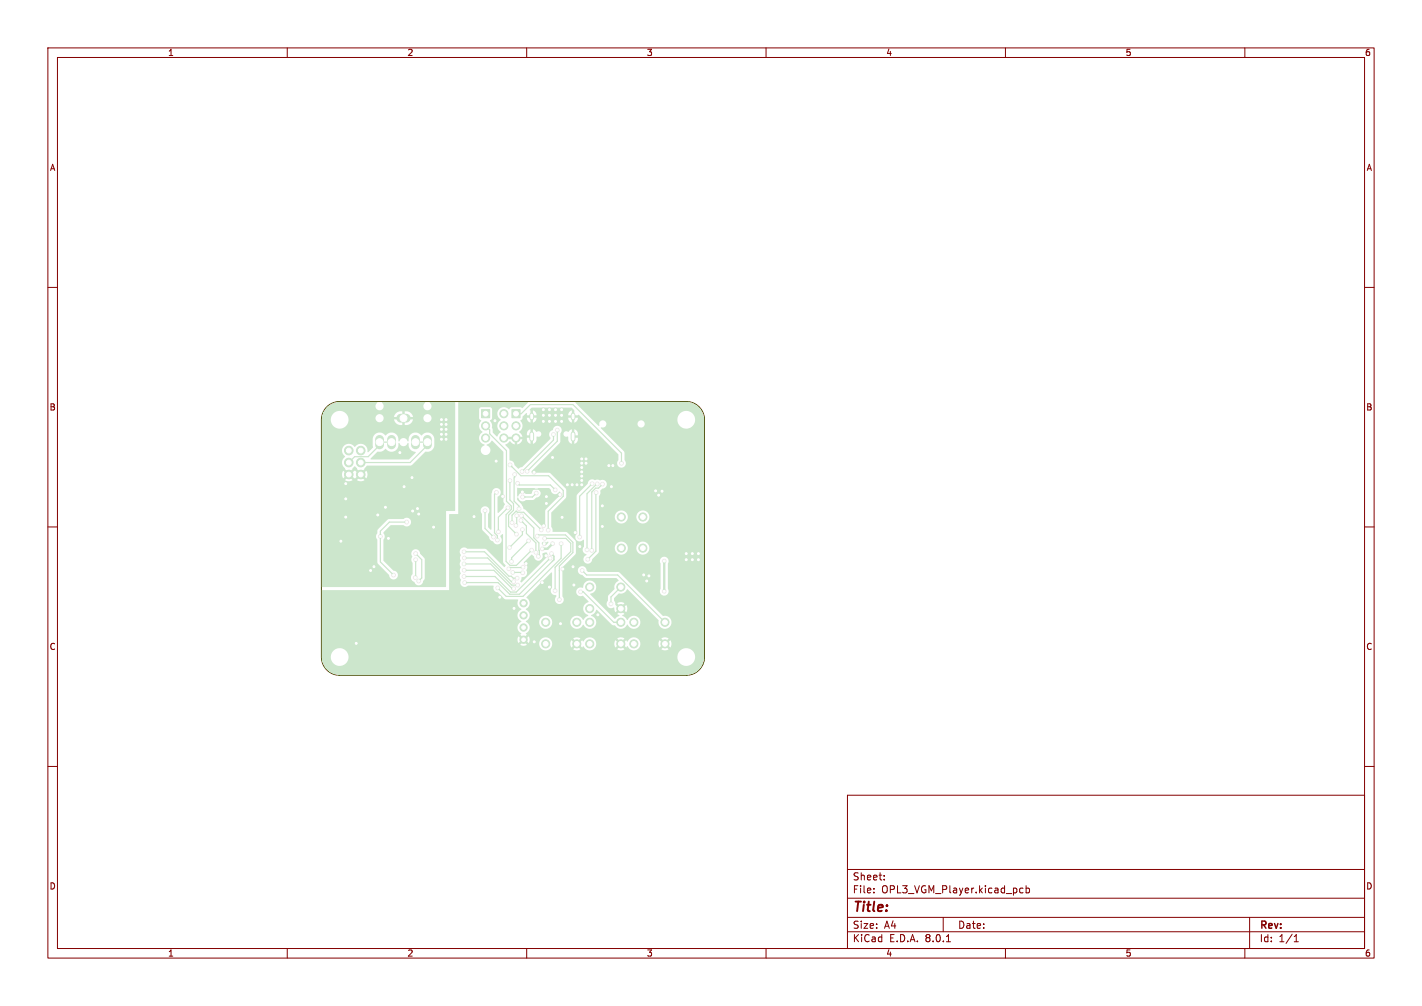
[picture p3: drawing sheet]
<svg xmlns="http://www.w3.org/2000/svg" width="297mm" height="210mm" viewBox="0 0 297 210" stroke-linecap="round" stroke-linejoin="round" font-family="sans-serif">
<defs><g id="words">
<text font-size="2.8" fill="#840000" x="178" y="190.9">Title:</text>
<g font-size="2.1" fill="#840000">
<text x="178" y="184">Sheet:</text>
<text x="178" y="186.7">File:</text>
<text x="184.1" y="186.7">OPL3_VGM_Player.kicad_pcb</text>
<text x="178" y="196.9">KiCad</text>
<text x="178" y="194.1">Size:</text>
<text x="184.7" y="194.1">A4</text>
<text x="185.7" y="196.9">E.D.A.</text>
<text x="193.3" y="196.9">8.0.1</text>
<text x="200" y="194.1">Date:</text>
<text x="263" y="194.3">Rev:</text>
<text x="263" y="196.9">Id:</text>
<text x="267.1" y="196.9">1/1</text>
</g>
<g font-size="1.8" fill="#840000">
<text x="35" y="11.9">1</text>
<text x="85" y="11.9">2</text>
<text x="135" y="11.9">3</text>
<text x="185" y="11.9">4</text>
<text x="235" y="11.9">5</text>
<text x="285" y="11.9">6</text>
<text x="10.3" y="35.9">A</text>
<text x="285.4" y="35.9">A</text>
<text x="10.3" y="85.9">B</text>
<text x="285.3" y="85.9">B</text>
<text x="10.3" y="135.9">C</text>
<text x="285.3" y="135.9">C</text>
<text x="10.3" y="185.9">D</text>
<text x="285.3" y="185.9">D</text>
<text x="35" y="199.9">1</text>
<text x="85" y="199.9">2</text>
<text x="135" y="199.9">3</text>
<text x="185" y="199.9">4</text>
<text x="235" y="199.9">5</text>
<text x="285" y="199.9">6</text>
</g>
</g></defs>
<g fill="none" stroke="#840000" stroke-width=".21">
<path d="M10 10h277v190h-277zM12 12h273v186h-273zM60 10v2M110 10v2M160 10v2M210 10v2M260 10v2M10 60h2M285 60h2M10 110h2M285 110h2M10 160h2"/>
<path d="M285 160h2M177 166h108v32h-108zM60 198v2M110 198v2M160 198v2M177 194.5h108M177 191.5h108M177 187.5h108M177 181.5h108M182.5 186.3v.1M182.5 185.5v.1M184.7 183.6v.1"/>
<path d="M184.7 182.8v.1M197 191.5v3M197.7 196.6h.8M210 198v2M213 186.3l.2 .1 .5-.1M213.7 185.5l-.5-.1-.2 .1M214.3 185.5l.4-.1 .3 .3-.1 .6h-.6M214.3 184.9v1.5M260 198v2M261 191.5v6.5M270.3 196.6h.9M270.3 195.5l.4-.4v1.5"/>
</g>
<path d="M68.2 84.9a3.8 3.8 0 0 1 2.7-1.1h72.4a3.8 3.8 0 0 1 3.8 3.8v49.6a3.8 3.8 0 0 1-3.8 3.8h-72.4a3.8 3.8 0 0 1-3.8-3.8v-49.6a3.8 3.8 0 0 1 1.1-2.7z" fill="none" stroke="#484800" stroke-width=".21"/>
<g fill="#cce6cc" stroke="#cce6cc" stroke-width=".21">
<path d="M106.9 85.5h1.7v1.7h-1.7z"/>
<path d="M100.6 85.5h1.7v1.7h-1.7z"/>
<circle cx="109.4" cy="125.9" r=".76"/>
<circle cx="109.4" cy="128.5" r=".76"/>
<circle cx="109.4" cy="131" r=".76"/>
<circle cx="109.4" cy="133.5" r=".76"/>
<circle cx="105.2" cy="86.4" r=".85"/>
<circle cx="107.8" cy="88.9" r=".85"/>
<circle cx="105.2" cy="88.9" r=".85"/>
<circle cx="107.8" cy="91.4" r=".85"/>
<circle cx="105.2" cy="91.4" r=".85"/>
<circle cx="101.4" cy="88.9" r=".85"/>
<circle cx="101.4" cy="91.4" r=".85"/>
<circle cx="72.8" cy="94.1" r=".9"/>
<circle cx="72.8" cy="96.6" r=".9"/>
<circle cx="72.8" cy="99.1" r=".9"/>
<circle cx="75.3" cy="94.1" r=".9"/>
<circle cx="75.3" cy="96.6" r=".9"/>
<circle cx="75.3" cy="99.1" r=".9"/>
<circle cx="129.8" cy="107.9" r=".85"/>
<circle cx="129.8" cy="114.4" r=".85"/>
<circle cx="134.3" cy="107.9" r=".85"/>
<circle cx="134.3" cy="114.4" r=".85"/>
<circle cx="138.9" cy="129.9" r=".85"/>
<circle cx="132.4" cy="129.9" r=".85"/>
<circle cx="138.9" cy="134.4" r=".85"/>
<circle cx="132.4" cy="134.4" r=".85"/>
<circle cx="129.7" cy="129.9" r=".85"/>
<circle cx="123.2" cy="129.9" r=".85"/>
<circle cx="129.7" cy="134.4" r=".85"/>
<circle cx="123.2" cy="134.4" r=".85"/>
<circle cx="120.5" cy="129.9" r=".85"/>
<circle cx="114" cy="129.9" r=".85"/>
<circle cx="120.5" cy="134.4" r=".85"/>
<circle cx="114" cy="134.4" r=".85"/>
<circle cx="129.7" cy="122.6" r=".85"/>
<circle cx="123.2" cy="122.6" r=".85"/>
<circle cx="129.7" cy="127.1" r=".85"/>
<circle cx="123.2" cy="127.1" r=".85"/>
</g>
<path d="M79.3 91.7v1.2M81.8 91.7v1.2M83.7 87.3h1.2M86.8 91.7v1.2M89.3 91.7v1.2" fill="none" stroke="#cce6cc" stroke-width="1.8"/>
<path d="M111.1 86.7v.6M111.1 90.6v1.1M119.7 86.7v.6M119.7 90.6v1.1" fill="none" stroke="#cce6cc" stroke-width="1"/>
<g fill="#ececec" stroke="#ececec" stroke-width=".21">
<circle cx="93.2" cy="89.6" r=".4"/>
<circle cx="93.2" cy="90.7" r=".4"/>
<circle cx="93.2" cy="91.7" r=".4"/>
<circle cx="92.2" cy="91.7" r=".4"/>
<circle cx="92.2" cy="90.7" r=".4"/>
<circle cx="92.2" cy="89.6" r=".4"/>
<circle cx="92.2" cy="88.6" r=".4"/>
<circle cx="92.2" cy="87.6" r=".4"/>
<circle cx="93.2" cy="87.6" r=".4"/>
<circle cx="121.5" cy="97.6" r=".4"/>
<circle cx="121.5" cy="98.5" r=".4"/>
<circle cx="117.3" cy="85.5" r=".4"/>
<circle cx="145.9" cy="116.8" r=".4"/>
<circle cx="87.5" cy="107.3" r=".4"/>
<circle cx="81.1" cy="112.4" r=".4"/>
<circle cx="128" cy="97.2" r=".4"/>
<circle cx="120.1" cy="111.2" r=".4"/>
<circle cx="72.2" cy="101" r=".4"/>
<circle cx="87.2" cy="106.2" r=".4"/>
<circle cx="136.9" cy="102.5" r=".4"/>
<circle cx="119.5" cy="101.2" r=".4"/>
<circle cx="117.4" cy="108" r=".4"/>
<circle cx="113.6" cy="109.7" r=".4"/>
<circle cx="72.2" cy="104.1" r=".4"/>
<circle cx="135.5" cy="120.2" r=".4"/>
<circle cx="134.4" cy="120" r=".4"/>
<circle cx="114.8" cy="122.6" r=".4"/>
<circle cx="72.2" cy="108" r=".4"/>
<circle cx="105" cy="103.6" r=".4"/>
<circle cx="113.5" cy="86.7" r=".4"/>
<circle cx="111.6" cy="98.6" r=".4"/>
<circle cx="104.4" cy="124.7" r=".4"/>
<circle cx="114.8" cy="86.7" r=".4"/>
<circle cx="118.5" cy="101.2" r=".4"/>
<circle cx="117.1" cy="130.2" r=".4"/>
<circle cx="144.6" cy="115.6" r=".4"/>
<circle cx="114.1" cy="105.1" r=".4"/>
<circle cx="74.4" cy="134.3" r=".4"/>
<circle cx="107.4" cy="127" r=".4"/>
<circle cx="83.5" cy="94.5" r=".4"/>
<circle cx="144.6" cy="116.8" r=".4"/>
<circle cx="113.5" cy="88" r=".4"/>
<circle cx="113.7" cy="113.5" r=".4"/>
<circle cx="86.1" cy="99.7" r=".4"/>
<circle cx="137.6" cy="103.4" r=".4"/>
<circle cx="121.5" cy="100.3" r=".4"/>
<circle cx="78.1" cy="118.3" r=".4"/>
<circle cx="80.5" cy="105.9" r=".4"/>
<circle cx="121.5" cy="96.7" r=".4"/>
<circle cx="93.2" cy="88.6" r=".4"/>
<circle cx="111.6" cy="134" r=".4"/>
<circle cx="143.3" cy="116.8" r=".4"/>
<circle cx="127.7" cy="101.6" r=".4"/>
<circle cx="109.1" cy="102.7" r=".4"/>
<circle cx="116" cy="86.7" r=".4"/>
<circle cx="127.2" cy="97.2" r=".4"/>
<circle cx="145.9" cy="115.6" r=".4"/>
<circle cx="103.6" cy="96.3" r=".4"/>
<circle cx="143.3" cy="115.6" r=".4"/>
<circle cx="77.4" cy="119.1" r=".4"/>
<circle cx="124.9" cy="128.3" r=".4"/>
<circle cx="90.6" cy="110" r=".4"/>
<circle cx="114.8" cy="85.5" r=".4"/>
<circle cx="114.1" cy="103.7" r=".4"/>
<circle cx="116" cy="88" r=".4"/>
<circle cx="135.1" cy="121.3" r=".4"/>
<circle cx="113.5" cy="85.5" r=".4"/>
<circle cx="121.5" cy="101.2" r=".4"/>
<circle cx="117.3" cy="88" r=".4"/>
<circle cx="86.2" cy="106.7" r=".4"/>
<circle cx="116.9" cy="103.3" r=".4"/>
<circle cx="71.2" cy="113" r=".4"/>
<circle cx="121.5" cy="99.4" r=".4"/>
<circle cx="117.3" cy="86.7" r=".4"/>
<circle cx="117.6" cy="118.8" r=".4"/>
<circle cx="125.8" cy="109.9" r=".4"/>
<circle cx="116" cy="85.5" r=".4"/>
<circle cx="138.3" cy="102.5" r=".4"/>
<circle cx="109.9" cy="117.7" r=".4"/>
<circle cx="119.9" cy="122.1" r=".4"/>
<circle cx="78.9" cy="107.5" r=".4"/>
<circle cx="84.4" cy="101.6" r=".4"/>
<circle cx="103.4" cy="87.8" r=".4"/>
<circle cx="120.5" cy="101.2" r=".4"/>
<circle cx="114.8" cy="88" r=".4"/>
<circle cx="114" cy="116" r=".4"/>
<circle cx="99" cy="107.8" r=".4"/>
<circle cx="115.4" cy="95.5" r=".4"/>
<circle cx="121.5" cy="95.8" r=".4"/>
<circle cx="119.7" cy="118.3" r=".4"/>
<circle cx="113.3" cy="121.6" r=".4"/>
<circle cx="122.4" cy="95.8" r=".4"/>
<circle cx="125.8" cy="105.6" r=".4"/>
<circle cx="122.4" cy="96.7" r=".4"/>
<circle cx="121.1" cy="114.1" r=".4"/>
<circle cx="129.8" cy="96.7" r=".4"/>
<circle cx="138.7" cy="117.1" r=".4"/>
<circle cx="115.4" cy="113.5" r=".4"/>
<circle cx="138.7" cy="123.4" r=".4"/>
<circle cx="113.3" cy="114.6" r=".4"/>
<circle cx="86.7" cy="120.6" r=".4"/>
<circle cx="86.8" cy="116.8" r=".4"/>
<circle cx="87.5" cy="121.3" r=".4"/>
<circle cx="86.8" cy="115.6" r=".4"/>
<circle cx="82.2" cy="120.1" r=".4"/>
<circle cx="79.4" cy="112" r=".4"/>
<circle cx="84.9" cy="109" r=".4"/>
<circle cx="113.8" cy="112.4" r=".4"/>
<circle cx="115.9" cy="123.3" r=".4"/>
<circle cx="112.2" cy="111.9" r=".4"/>
<circle cx="116.8" cy="125.2" r=".4"/>
<circle cx="109" cy="98.4" r=".4"/>
<circle cx="115.6" cy="90.7" r=".4"/>
<circle cx="116.4" cy="89.8" r=".4"/>
<circle cx="110.1" cy="98.4" r=".4"/>
<circle cx="123.6" cy="114.9" r=".4"/>
<circle cx="125.8" cy="101.1" r=".4"/>
<circle cx="122.6" cy="114.8" r=".4"/>
<circle cx="124.8" cy="101" r=".4"/>
<circle cx="122.8" cy="116.8" r=".4"/>
<circle cx="124.5" cy="102.8" r=".4"/>
<circle cx="121.1" cy="112.1" r=".4"/>
<circle cx="123.7" cy="101" r=".4"/>
<circle cx="107.9" cy="111.5" r=".4"/>
<circle cx="106.5" cy="100.3" r=".4"/>
<circle cx="111" cy="114.9" r=".4"/>
<circle cx="107.5" cy="99.1" r=".4"/>
<circle cx="107.9" cy="107.6" r=".4"/>
<circle cx="108.4" cy="106.2" r=".4"/>
<circle cx="107.7" cy="109.7" r=".4"/>
<circle cx="114.5" cy="110.7" r=".4"/>
<circle cx="106.5" cy="97.1" r=".4"/>
<circle cx="101.3" cy="106.6" r=".4"/>
<circle cx="103.1" cy="112.1" r=".4"/>
<circle cx="121.6" cy="119.1" r=".4"/>
<circle cx="121.3" cy="123.5" r=".4"/>
<circle cx="110.4" cy="112.9" r=".4"/>
<circle cx="106.8" cy="117.2" r=".4"/>
<circle cx="109.2" cy="119.6" r=".4"/>
<circle cx="107.1" cy="119.5" r=".4"/>
<circle cx="106.4" cy="114.3" r=".4"/>
<circle cx="106.3" cy="118.7" r=".4"/>
<circle cx="109.1" cy="110.6" r=".4"/>
<circle cx="127.6" cy="126.1" r=".4"/>
<circle cx="109.2" cy="118.4" r=".4"/>
<circle cx="113.1" cy="110.6" r=".4"/>
<circle cx="106.9" cy="109.1" r=".4"/>
<circle cx="108.8" cy="108.7" r=".4"/>
<circle cx="111.9" cy="115.3" r=".4"/>
<circle cx="108.9" cy="107.7" r=".4"/>
<circle cx="112.5" cy="116.1" r=".4"/>
<circle cx="96.9" cy="115.2" r=".4"/>
<circle cx="108" cy="120.7" r=".4"/>
<circle cx="107.3" cy="121.4" r=".4"/>
<circle cx="97" cy="116.5" r=".4"/>
<circle cx="108.1" cy="122.2" r=".4"/>
<circle cx="96.9" cy="117.7" r=".4"/>
<circle cx="107.3" cy="122.9" r=".4"/>
<circle cx="97" cy="119" r=".4"/>
<circle cx="114.9" cy="116.5" r=".4"/>
<circle cx="96.9" cy="120.3" r=".4"/>
<circle cx="97.1" cy="121.6" r=".4"/>
<circle cx="115.2" cy="115.6" r=".4"/>
<circle cx="117.2" cy="113.5" r=".4"/>
<circle cx="104" cy="122.7" r=".4"/>
<circle cx="103.9" cy="112.7" r=".4"/>
<circle cx="116" cy="102.3" r=".4"/>
<circle cx="108.1" cy="100.9" r=".4"/>
<circle cx="103.7" cy="102.8" r=".4"/>
<circle cx="109.2" cy="103.8" r=".4"/>
<circle cx="112" cy="102.9" r=".4"/>
<circle cx="106.1" cy="106" r=".4"/>
<circle cx="104.1" cy="111" r=".4"/>
</g>
<g fill="none" stroke="#cce6cc" stroke-width=".25">
<path d="M81.8 92.3h-2.5v.7l-2.4 2.3h-2.8l-1.3 1.3M86.8 92.3h2.5v.7l-3.6 3.6h-10.4M101.4 88.9l.9 .8v.9l3.5 3.5v10.5l1 1v.7l-1.1 1.1v9.8l.8 .8h1.4l3.1-3.1M106.5 97.1l2.3 2.2h5.8l3 3.1v1.2l-3.1 3.1v4M107.5 99.1l-.1 5.5 1 1v.6M107.8 86.4h1.1l1.9-1.9h8.9l10.1 10.1v2.1M115.6 90.7v1.2l-6.6 6.5M116.4 89.8v2.3l-6.3 6.3M84.9 109h-3.6l-1.9 1.9v6.4l2.8 2.8M86.8 116.8l-.1 3.8M86.8 115.6l1.3 1.2v3.9l-.6 .6M96.9 115.2h4.3l5.1 5.1h.5l.4 .4h.8"/>
<path d="M96.9 117.7h5.6l4.4 4.5h1.2M97 119h6.2l3.8 3.9h.3M97 116.5h4.9l4.9 4.9h.5M101.3 106.6v3.7l1.8 1.8M103.7 102.8l-.4 .4v8l.6 .6v.9M106.1 106l-2 2v3M106.5 100.3v4.1l.8 .7v1.4l-1.1 1.1v2.3l1.7 1.6M106.9 109.1v-1.5l.9-.9 .3 .2h1.3l3.7 3.7M107.1 119.5l2.1 .1M107.9 107.6v1.9l-.2 .2M108.1 100.9l.3 .3h6.5l1.1 1.1M108.8 108.7l1.1 1.1v1.6l2 1.9v2"/>
<path d="M108.9 107.7l2.6 2.5v2.1l1.1 1v2.6l-.1 .2M109.1 102.7l.6-.6h2.8l1.6 1.6h2.4l.4-.4M109.1 110.6v1l-2.7 2.7M109.2 118.4l-2.7 .1-.2 .2M110.4 112.9l-3.5 3.5-.1 .8M112 102.9l-.8 .9h-2M112.2 111.9l.3-.2h5.6l1.6 1.5v2.2l-2.9 2.8v7M113.8 112.4h4.4l1 1v1.8l-3.3 3.2v4.9M114 116l-1.2 1.3h-2.5l-.4 .4M114.9 116.5l-7.1 7.1h-1.2l-3.2-3.3h-6.5M115.2 115.6l.5 .5v.8l-7.2 7.2h-2l-2.5-2.5h-6.9M115.4 115.9l.3 .3"/>
<path d="M115.4 115.9h.1M116.8 119.1h.1M117.2 113.5v3l-8 8h-3.5l-1.7-1.8M121.6 119.1l.9 .9h6.5l9.9 9.9M123.7 101l-2.6 2.6v8.5M124.5 102.8v12.3l-1.7 1.7M124.8 101l-2.2 2.1v11.7M125.8 101.1l-.8 .8h-.6l-.8 .8v12.2M121.3 123.5h.5l6.4 6.4h1.5M129.7 122.6l-2.1 2v1.5"/>
</g>
<path d="M115.4 113.5l-1.1 1.1h-1M138.7 117.1v6.3" fill="none" stroke="#cce6cc" stroke-width=".5"/>
<g fill="#cce6cc">
<path d="M95.8 83.9l14.5 .1-1.2 1.2-.4-.2h-1.8l-.6 .5a1.39 1.39 0 0 0-2.2 0 1.39 1.39 0 0 0 .5 2.1 1.49 1.49 0 0 0 0 2.6l-.8 .9-.9-.8-.1-1a2.06 2.06 0 0 0-.5-1.6l.5-.4-.1-2-.3-.3h-1.9l-.3 .1-.1 .4v1.8l.4 .5a1.46 1.46 0 0 0 .3 2.4 1.46 1.46 0 0 0-.7 1.4 1.46 1.46 0 0 0 1.1 1.2l-.1 .2a1.01 1.01 0 0 0-.5 1.6 1.01 1.01 0 0 0 1.6 0 1.01 1.01 0 0 0-.5-1.6v-.2l.5-.2 .6-.6 2.3 2.4v10.3l.4 .6-.4 .7-1 1.1-.2-.1v-3.2a.95 .95 0 0 0 .7-1.1 .95 .95 0 0 0-1-.8 .95 .95 0 0 0-.9 1l-.1 7.7-.7-.6v-2.7a.93 .93 0 0 0 .1-1.3 .93 .93 0 0 0-1.4 0 .93 .93 0 0 0 .1 1.3v3.2l1.4 1.5a1.2 1.2 0 0 0 .9 1.1 .93 .93 0 0 0 1.4 .4 .93 .93 0 0 0 .1-1.5l.4-.5h.1l.1 5.8 .5 .7-.2 .4-3.9-3.8h-3.9a.99 .99 0 0 0-1.3 0 .99 .99 0 0 0-.1 1.3 1.04 1.04 0 0 0 0 1.2 1.24 1.24 0 0 0 0 1.4 1.25 1.25 0 0 0 0 1.3 1.12 1.12 0 0 0 .1 1.3 .93 .93 0 0 0 .2 1.3 .93 .93 0 0 0 1.3-.2l5.3 .1a.97 .97 0 0 0 .9 1.4l1.5 1.4 2.7 .1a1.42 1.42 0 0 0 .7 2 1.39 1.39 0 0 0-.8 1.3 1.39 1.39 0 0 0 .8 1.2 1.39 1.39 0 0 0-.8 1.3 1.39 1.39 0 0 0 .8 1.3l-.2 .2 .6 .7-.3 .3-.7-.7-.2 .5 .2 .9 .7-.6 .3 .3-.6 .7a1.25 1.25 0 0 0 1.4 0l-.7-.7 .3-.3 .7 .6 .2-.9-.2-.5-.7 .7-.3-.3 .7-.7-.3-.2a1.4 1.4 0 0 0 .8-1.3 1.4 1.4 0 0 0-.8-1.3 1.39 1.39 0 0 0 .8-1.2 1.39 1.39 0 0 0-.8-1.3 1.42 1.42 0 0 0 .2-2.5l5.2-5.2 .1 .1v3a.99 .99 0 0 0-.2 1.2 .99 .99 0 0 0 1.1 .5v.2a.93 .93 0 0 0 0 1.3 .93 .93 0 0 0 1.3 0 .93 .93 0 0 0 0-1.3v-6l2.7-2.8 .1-2.5-.1-.4-1.8-1.7-3-.1v-.5l-.3-.5v-2.9l3.1-3.2 .1-1.7-3.4-3.4-3.8-.1-.1-.2 .1-.2 5.8-5.8 .1-.3v-1.7a.95 .95 0 0 0-.3-1.6 .95 .95 0 0 0-1.3 .9l-.5 .4-.2 .5h-1.6a.66 .66 0 0 0-.4-.6 .66 .66 0 0 0-.7 0l-.7-.5v.8l-.2-.1-.3 .1v-.8a1.06 1.06 0 0 0-.8 1.3h.8v.5h-.8l.3 .9 .5 .4v-.9l.2 .2 .3-.2v.9a1.12 1.12 0 0 0 .8-1.5h.3a.58 .58 0 0 0 .7-.5h1.6l.3 .9-5.9 5.9-.8 .4-.8-.8a1.25 1.25 0 0 0-1.1-1.1v-2.1l-.8-1.1 .9-.7 .5 .5 .5 .2v-.9h.5v.9a1.34 1.34 0 0 0 1.1-1.1h-.9v-.5h.9l-.7-1.1a1.51 1.51 0 0 0 .3-2.4 .74 .74 0 0 0 .5-.8l.8-.7v.5h.8v.5h-.8l.1 .3 .3 .5 .4 .2v-.8l.2 .1 .3-.1v.8a1 1 0 0 0 .8-1h-.7v-.5h.7l-.2-.5-.4-.4-.2-.1v.8l-.2-.1-.3 .1v-.8l-.2-.2 .4-.4h8.4l.5 .5v.9l-.2-.1-.3 .1v-.8a1 1 0 0 0-.7 1h.7v.5h-.7l.2 .7 .5 .3v-.8l.3 .1 .2-.1v.8a1 1 0 0 0 .8-1h-.7v-.5l.9-.1 5.2 5.2h-5.4v-.4h-.7v-.5h.7v-.6l-.4-.5-.4-.2v.8l-.2-.1-.3 .1v-.8l-.8 .5a.6 .6 0 0 0-.9 .5 .6 .6 0 0 0 .9 .5l.1 .1a1.12 1.12 0 0 0 .7 1.5v-.9l.3 .2 .2-.2v.9l.6-.4 .2-.5h5.4l3 3 .1 1.2a.93 .93 0 0 0 0 1.4 .93 .93 0 0 0 1.3-.1 .93 .93 0 0 0-.1-1.3v-1.5l-.1-.3-4.8-4.8 .1-.2a.77 .77 0 0 0 1-.7 .77 .77 0 0 0-1-.8 .77 .77 0 0 0-.4 1.2h-.2l-4.8-4.8v-.2h23.1a3.7 3.7 0 0 1 3.8 3.9h-1.9v-.3a1.85 1.85 0 0 0-2.4-1.6 1.85 1.85 0 0 0-1.1 2.7h-7v-.2a.75 .75 0 0 0-1.2-.5 .75 .75 0 0 0 0 1.2 .75 .75 0 0 0 1.2-.5l7.1 .1a1.85 1.85 0 0 0 2 .7 1.85 1.85 0 0 0 1.4-1.6h1.9v13.3h-20.4v-.2a1.12 1.12 0 0 0-1.5-.7l-.5-.1-.5 .1a.96 .96 0 0 0-1 0 .96 .96 0 0 0-.5 .8l-2.2 2.4-.1 8a.97 .97 0 0 0 .1 1.4 .97 .97 0 0 0 1.4-.1l.1 1.4a1.03 1.03 0 0 0 .5 1.7 .95 .95 0 0 0-.7 1.1 .95 .95 0 0 0 1 .8 .95 .95 0 0 0 .9-1l1.3-1.2 .1-.4v-11.5l.3-.6v-.5l.4-.5a.94 .94 0 0 0 .9-.9h20.4v6.8h-11.5v-.2a1.36 1.36 0 0 0-1.4-1.1 1.36 1.36 0 0 0-1.3 1.3h-1.8v-.2a1.36 1.36 0 0 0-2.1-.9 1.36 1.36 0 0 0 .2 2.3 1.36 1.36 0 0 0 1.9-1.2h1.8v.2a1.36 1.36 0 0 0 1.5 1.2 1.36 1.36 0 0 0 1.2-1.4h11.5v6.5h-11.5v-.2a1.36 1.36 0 0 0-1.4-1.1 1.36 1.36 0 0 0-1.3 1.3h-1.8v-.2a1.36 1.36 0 0 0-2.1-.9 1.36 1.36 0 0 0 .2 2.3 1.36 1.36 0 0 0 1.9-1.2h1.8v.2a1.36 1.36 0 0 0 1.5 1.2 1.36 1.36 0 0 0 1.2-1.4h11.5v9h-7.5l-.1-.5v-5.2a.92 .92 0 0 0-.8-1.5 .92 .92 0 0 0-.7 1.5v5.3a.91 .91 0 0 0 .5 1.3 .91 .91 0 0 0 1.1-.9h7.5v6.5h-6.8l-.1-.2a1.53 1.53 0 0 0-1.8-1.1l-9.1-9.1-6.4-.1-.4-.3a.93 .93 0 0 0-.9-.9 .93 .93 0 0 0-.9 .9 .93 .93 0 0 0 1 .9l.8 .7h6.2l.5 .6a1.51 1.51 0 0 0-.9 1.7l-1.3 1.3v1.1a.96 .96 0 0 0-.1 1.3 .96 .96 0 0 0 1.4 .1l.2 1 .7-.6 .3 .3-.6 .7 .4 .2 .1 .2-.9 .6-5.2-5.1v-.2a1.38 1.38 0 0 0 1.2-1.5 1.38 1.38 0 0 0-1.5-1.2 1.38 1.38 0 0 0-1.2 1.5 .97 .97 0 0 0-1.5 .9 .97 .97 0 0 0 1.5 .8l1.1 1.1v.2a1.44 1.44 0 0 0-1.1 1.4 1.44 1.44 0 0 0 1.1 1.4l-1.2 .9a1.37 1.37 0 0 0-1.5-.8 1.37 1.37 0 0 0-1.1 1.3h-3.8v-.2a1.36 1.36 0 0 0-2.1-.9 1.36 1.36 0 0 0 .2 2.3 1.36 1.36 0 0 0 1.9-1.2h3.8v.2a1.43 1.43 0 0 0 1.3 1.1 1.43 1.43 0 0 0 1.4-.8 1.42 1.42 0 0 0 2.4 .4 1.42 1.42 0 0 0-.7-2.3l.6-.4 .5-.8 3.2 3.1 .6 .1a1.49 1.49 0 0 0 2.6-.1 1.38 1.38 0 0 0 2 .8 1.38 1.38 0 0 0 .4-2.1 1.38 1.38 0 0 0-2.1 0l-.3 .3-.4-.5-.6-.3v-.2l.4-.2-.6-.7 .4-.3 .6 .6a1.34 1.34 0 0 0 0-1.5l-.6 .6-.4-.3 .6-.7a1.36 1.36 0 0 0-1.5 0l.6 .7-.3 .3-.7-.6-.3-1.4 1.1-1a1.6 1.6 0 0 0 1.8-.9l6.4 6.5a1.39 1.39 0 0 0 1.1 1.8 1.39 1.39 0 0 0 1.7-1.4h6.8v4.5h-6.9l-.2-.8-.6 .7-.4-.4 .7-.6a1.35 1.35 0 0 0-1.6 0l.7 .6-.4 .4-.6-.7-.3 .8h-3.7a1.42 1.42 0 0 0-1.2-1.3 1.42 1.42 0 0 0-1.6 .8l-.2-.3-.6 .7-.4-.4 .6-.6a1.36 1.36 0 0 0-1.5 0l.6 .6-.3 .4-.7-.7-.2 .8h-3.8a1.42 1.42 0 0 0-1.1-1.3 1.42 1.42 0 0 0-1.6 .8l-.2-.3-.6 .7-.4-.4 .6-.6a1.36 1.36 0 0 0-1.5 0l.6 .6-.3 .4-.7-.7-.2 .8h-3.8a1.36 1.36 0 0 0-1.9-1.2 1.36 1.36 0 0 0-.2 2.3 1.36 1.36 0 0 0 2.1-.9v-.2h3.8l.2 .8 .7-.7 .3 .4-.6 .6a1.36 1.36 0 0 0 1.5 0l-.6-.6 .4-.4 .6 .7 .2-.3a1.41 1.41 0 0 0 1.6 .9 1.41 1.41 0 0 0 1.1-1.4h3.8l.2 .8 .7-.7 .3 .4-.6 .6a1.35 1.35 0 0 0 1.5 0l-.6-.6 .4-.4 .6 .7 .2-.3a1.41 1.41 0 0 0 1.6 .9 1.41 1.41 0 0 0 1.2-1.4h3.7l.3 .8 .6-.7 .4 .4-.7 .6a1.35 1.35 0 0 0 1.6 0l-.7-.6 .4-.4 .6 .7 .2-.8h6.9v2.9h-1.9a1.85 1.85 0 0 0-1.9-2 1.85 1.85 0 0 0-1.8 2h-68.7v-.3a1.85 1.85 0 0 0-2.8-1.4 1.85 1.85 0 0 0 0 3.1 1.85 1.85 0 0 0 2.8-1.4h68.7v.2a1.85 1.85 0 0 0 2 1.5 1.85 1.85 0 0 0 1.7-1.7l1.9 .1a3.7 3.7 0 0 1-3.8 3.5h-72.4a3.7 3.7 0 0 1-3.7-3.7l.1-14h26.5v-15.8l.1-.1h1.8z"/>
<path d="M109.5 117.3l1.5-1.5 .5 .3a.95 .95 0 0 0 .9 .9 .95 .95 0 0 0 1-.9l-.1-.1a.38 .38 0 0 1 0-.5 .38 .38 0 0 1 .5-.2h.4l.1 .2v.3l-.4 .8-5 5-.2-.3 .2-.8a1.05 1.05 0 0 0 1-.4 1.05 1.05 0 0 0 .1-1.2 1.1 1.1 0 0 0-.6-1.5z"/>
<path d="M113.2 113.2h.1a1.1 1.1 0 0 0 1.1-.1l.1 .2-.5 .5h-.3a.45 .45 0 0 1-.5-.5z"/>
<path d="M108 103.9l.2-.1a1.02 1.02 0 0 0 1.7 .6h1.5l.6-.5a.97 .97 0 0 0 .9-.8 .97 .97 0 0 0-.6-1.1l.1-.1h2.2l.4 .3a.97 .97 0 0 0 .8 1 .97 .97 0 0 0 1.1-.6l.1 .1v.7l-3.1 3-.1 3.6-.8-.3-3.4-3.4a.34 .34 0 0 1-.4-.5l-.3-.6-.9-.8z"/>
<path d="M108.1 101.8l3.6 .1-.4 .5-.3 .7h-1.1a1.03 1.03 0 0 0-1.7 .6l-.2-.2z"/>
<path d="M105.7 91.2h1.6v.5h-1.6z"/>
<path d="M74 97.4l.5 .3v.2l.7 .7-.3 .3-.7-.6h-.2l-.7 .6-.3-.3z"/>
<path d="M77.4 95.7l1.5-1.4a1.84 1.84 0 0 0 1.7-.6 1.53 1.53 0 0 0 1.8 .5 1.53 1.53 0 0 0 .9-1.7h.1a.95 .95 0 0 0 .9 .7 .95 .95 0 0 0 .9-.7h.1a1.72 1.72 0 0 0 1.5 1.9l-1.4 1.5h-7.9z"/>
<path d="M68.3 85l.9-.7 1.4-.4h8.1l.1 .2a.87 .87 0 0 0-.1 1.3 .87 .87 0 0 0 1.3-.1 .87 .87 0 0 0-.3-1.3l.2-.1h8.8l.1 .2a.87 .87 0 0 0-.1 1.3 .87 .87 0 0 0 1.3-.1 .87 .87 0 0 0-.3-1.3l.2-.1h5l.2 .1v3.4h-5v-.2a.85 .85 0 0 0-1-.7 .85 .85 0 0 0-.6 1.1h-3.5v-.6h1.3a1.48 1.48 0 0 0-1.8-1.1v.7h-.5v-.7h-.4a1.43 1.43 0 0 0-1.3 1.1h1.3v.4h-3.5a.85 .85 0 0 0-1-.9 .85 .85 0 0 0-.5 1.3h-5.8v-.3a1.85 1.85 0 0 0-2.8-1.5 1.85 1.85 0 0 0 0 3.2 1.85 1.85 0 0 0 2.8-1.4h5.8a.85 .85 0 0 0 .9 .3 .85 .85 0 0 0 .6-.7h3.5v.2h-1.3a1.48 1.48 0 0 0 1.7 1.1v-.7h.5v.7h.5a1.43 1.43 0 0 0 1.3-1.1h2.2v.1a.85 .85 0 0 0 .9 .4 .85 .85 0 0 0 .7-.7h5v5.6h-4.4v-1.4a1.52 1.52 0 0 0-1.1-1.3 1.52 1.52 0 0 0-1.6 .6 1.53 1.53 0 0 0-1.9-.5 1.53 1.53 0 0 0-.8 1.7h-.2a.92 .92 0 0 0-.9-.7 .92 .92 0 0 0-.8 .7h-.2a1.54 1.54 0 0 0-.9-1.7 1.54 1.54 0 0 0-1.8 .5 1.45 1.45 0 0 0-1.6-.6 1.45 1.45 0 0 0-1.1 1.3l.1 1.8-1 1-.1-.1a1.5 1.5 0 0 0-1-1.6 1.5 1.5 0 0 0-1.8 .6 1.46 1.46 0 0 0-2.2-.2 1.46 1.46 0 0 0 .3 2.3 1.54 1.54 0 0 0 0 2.5l.6 .7-.3 .3-.7-.6-.2 .5v.7l.2 .4 .7-.7 .3 .3-.7 .7a1.4 1.4 0 0 0 1.6 0l-.6-.7 .3-.3 .7 .7h.2l.7-.7 .3 .3-.7 .7a1.4 1.4 0 0 0 1.6 0l-.6-.7 .3-.3 .7 .7 .2-.6v-.7l-.2-.3-.7 .6-.3-.3 1.1-1.4h9.3l3-2.9a1.44 1.44 0 0 0 1.8-1.3h4.4v13.6l-1.9 .1v2.3h-7.3a.95 .95 0 0 0-.6-.9 .95 .95 0 0 0-1.1 .3h-3.2l-2 2.1-.2 .8a1 1 0 0 0 0 1.4v4.8l2.4 2.5a.93 .93 0 0 0 1 1 .93 .93 0 0 0 .9-1 .93 .93 0 0 0-1-.9l-2-2v-4.5a1.18 1.18 0 0 0 0-1.4l1.5-1.6h2.7a.93 .93 0 0 0 1 .2 .93 .93 0 0 0 .6-.8h7.3v11.7h-4.5v-3.9l-.1-.4-.8-.8a.94 .94 0 0 0-1.3-.9 .94 .94 0 0 0-.4 1.5 1 1 0 0 0 .1 1.3v2.3a.98 .98 0 0 0 .4 1.7 .93 .93 0 0 0 1 .7 .93 .93 0 0 0 .8-1l.3-.5h4.5v1.8h-26v-34.9a3.7 3.7 0 0 1 1.1-2.6z"/>
</g>
<g fill="#fff" stroke="#fff" stroke-width=".21">
<circle cx="93.2" cy="89.6" r=".2"/>
<circle cx="93.2" cy="90.7" r=".2"/>
<circle cx="93.2" cy="91.7" r=".2"/>
<circle cx="92.2" cy="91.7" r=".2"/>
<circle cx="92.2" cy="90.7" r=".2"/>
<circle cx="92.2" cy="89.6" r=".2"/>
<circle cx="92.2" cy="88.6" r=".2"/>
<circle cx="92.2" cy="87.6" r=".2"/>
<circle cx="93.2" cy="87.6" r=".2"/>
<circle cx="121.5" cy="97.6" r=".2"/>
<circle cx="121.5" cy="98.5" r=".2"/>
<circle cx="117.3" cy="85.5" r=".2"/>
<circle cx="145.9" cy="116.8" r=".2"/>
<circle cx="87.5" cy="107.3" r=".2"/>
<circle cx="81.1" cy="112.4" r=".2"/>
<circle cx="128" cy="97.2" r=".2"/>
<circle cx="120.1" cy="111.2" r=".2"/>
<circle cx="72.2" cy="101" r=".2"/>
<circle cx="87.2" cy="106.2" r=".2"/>
<circle cx="136.9" cy="102.5" r=".2"/>
<circle cx="119.5" cy="101.2" r=".2"/>
<circle cx="117.4" cy="108" r=".2"/>
<circle cx="113.6" cy="109.7" r=".2"/>
<circle cx="72.2" cy="104.1" r=".2"/>
<circle cx="135.5" cy="120.2" r=".2"/>
<circle cx="134.4" cy="120" r=".2"/>
<circle cx="114.8" cy="122.6" r=".2"/>
<circle cx="72.2" cy="107.9" r=".2"/>
<circle cx="105" cy="103.6" r=".2"/>
<circle cx="113.5" cy="86.7" r=".2"/>
<circle cx="111.6" cy="98.6" r=".2"/>
<circle cx="104.4" cy="124.7" r=".2"/>
<circle cx="114.8" cy="86.7" r=".2"/>
<circle cx="118.5" cy="101.2" r=".2"/>
<circle cx="117.1" cy="130.2" r=".2"/>
<circle cx="144.6" cy="115.6" r=".2"/>
<circle cx="114.1" cy="105.1" r=".2"/>
<circle cx="74.4" cy="134.3" r=".2"/>
<circle cx="107.4" cy="127" r=".2"/>
<circle cx="83.5" cy="94.5" r=".2"/>
<circle cx="144.6" cy="116.8" r=".2"/>
<circle cx="113.5" cy="88" r=".2"/>
<circle cx="113.7" cy="113.5" r=".2"/>
<circle cx="86.1" cy="99.7" r=".2"/>
<circle cx="137.6" cy="103.4" r=".2"/>
<circle cx="121.5" cy="100.3" r=".2"/>
<circle cx="78.1" cy="118.3" r=".2"/>
<circle cx="80.5" cy="105.9" r=".2"/>
<circle cx="121.5" cy="96.7" r=".2"/>
<circle cx="93.2" cy="88.6" r=".2"/>
<circle cx="111.6" cy="134" r=".2"/>
<circle cx="143.3" cy="116.8" r=".2"/>
<circle cx="127.7" cy="101.6" r=".2"/>
<circle cx="109.1" cy="102.7" r=".2"/>
<circle cx="116" cy="86.7" r=".2"/>
<circle cx="127.2" cy="97.2" r=".2"/>
<circle cx="145.9" cy="115.6" r=".2"/>
<circle cx="103.6" cy="96.3" r=".2"/>
<circle cx="143.3" cy="115.6" r=".2"/>
<circle cx="77.4" cy="119.1" r=".2"/>
<circle cx="124.9" cy="128.3" r=".2"/>
<circle cx="90.6" cy="110" r=".2"/>
<circle cx="114.8" cy="85.5" r=".2"/>
<circle cx="114.1" cy="103.7" r=".2"/>
<circle cx="116" cy="88" r=".2"/>
<circle cx="135.1" cy="121.3" r=".2"/>
<circle cx="113.5" cy="85.5" r=".2"/>
<circle cx="121.5" cy="101.2" r=".2"/>
<circle cx="117.3" cy="88" r=".2"/>
<circle cx="86.2" cy="106.7" r=".2"/>
<circle cx="116.9" cy="103.3" r=".2"/>
<circle cx="71.2" cy="113" r=".2"/>
<circle cx="121.5" cy="99.4" r=".2"/>
<circle cx="117.3" cy="86.7" r=".2"/>
<circle cx="117.6" cy="118.8" r=".2"/>
<circle cx="125.8" cy="109.9" r=".2"/>
<circle cx="116" cy="85.5" r=".2"/>
<circle cx="138.3" cy="102.5" r=".2"/>
<circle cx="109.9" cy="117.7" r=".2"/>
<circle cx="119.9" cy="122.1" r=".2"/>
<circle cx="78.9" cy="107.5" r=".2"/>
<circle cx="84.4" cy="101.6" r=".2"/>
<circle cx="103.4" cy="87.8" r=".2"/>
<circle cx="120.5" cy="101.2" r=".2"/>
<circle cx="114.8" cy="88" r=".2"/>
<circle cx="114" cy="116" r=".2"/>
<circle cx="99" cy="107.8" r=".2"/>
<circle cx="115.4" cy="95.5" r=".2"/>
<circle cx="121.5" cy="95.8" r=".2"/>
<circle cx="119.7" cy="118.3" r=".2"/>
<circle cx="113.3" cy="121.6" r=".2"/>
<circle cx="122.4" cy="95.8" r=".2"/>
<circle cx="125.8" cy="105.6" r=".2"/>
<circle cx="122.4" cy="96.7" r=".2"/>
<circle cx="121.1" cy="114.1" r=".2"/>
<circle cx="129.8" cy="96.7" r=".2"/>
<circle cx="138.7" cy="117.1" r=".2"/>
<circle cx="115.4" cy="113.5" r=".2"/>
<circle cx="138.7" cy="123.4" r=".2"/>
<circle cx="113.3" cy="114.6" r=".2"/>
<circle cx="86.7" cy="120.6" r=".2"/>
<circle cx="86.8" cy="116.8" r=".2"/>
<circle cx="87.5" cy="121.3" r=".2"/>
<circle cx="86.8" cy="115.6" r=".2"/>
<circle cx="82.2" cy="120.1" r=".2"/>
<circle cx="79.4" cy="112" r=".2"/>
<circle cx="84.9" cy="109" r=".2"/>
<circle cx="113.8" cy="112.4" r=".2"/>
<circle cx="115.9" cy="123.3" r=".2"/>
<circle cx="112.2" cy="111.9" r=".2"/>
<circle cx="116.8" cy="125.2" r=".2"/>
<circle cx="109" cy="98.4" r=".2"/>
<circle cx="115.6" cy="90.7" r=".2"/>
<circle cx="116.4" cy="89.8" r=".2"/>
<circle cx="110.1" cy="98.4" r=".2"/>
<circle cx="123.6" cy="114.9" r=".2"/>
<circle cx="125.8" cy="101.1" r=".2"/>
<circle cx="122.6" cy="114.8" r=".2"/>
<circle cx="124.8" cy="101" r=".2"/>
<circle cx="122.8" cy="116.8" r=".2"/>
<circle cx="124.5" cy="102.8" r=".2"/>
<circle cx="121.1" cy="112.1" r=".2"/>
<circle cx="123.7" cy="101" r=".2"/>
<circle cx="107.9" cy="111.5" r=".2"/>
<circle cx="106.5" cy="100.3" r=".2"/>
<circle cx="111" cy="114.9" r=".2"/>
<circle cx="107.5" cy="99.1" r=".2"/>
<circle cx="107.9" cy="107.6" r=".2"/>
<circle cx="108.4" cy="106.2" r=".2"/>
<circle cx="107.7" cy="109.7" r=".2"/>
<circle cx="114.5" cy="110.7" r=".2"/>
<circle cx="106.5" cy="97.1" r=".2"/>
<circle cx="101.3" cy="106.6" r=".2"/>
<circle cx="103.1" cy="112.1" r=".2"/>
<circle cx="121.6" cy="119.1" r=".2"/>
<circle cx="121.3" cy="123.5" r=".2"/>
<circle cx="110.4" cy="112.9" r=".2"/>
<circle cx="106.8" cy="117.2" r=".2"/>
<circle cx="109.2" cy="119.6" r=".2"/>
<circle cx="107.1" cy="119.5" r=".2"/>
<circle cx="106.4" cy="114.3" r=".2"/>
<circle cx="106.3" cy="118.7" r=".2"/>
<circle cx="109.1" cy="110.6" r=".2"/>
<circle cx="127.6" cy="126.1" r=".2"/>
<circle cx="109.2" cy="118.4" r=".2"/>
<circle cx="113.1" cy="110.6" r=".2"/>
<circle cx="106.9" cy="109.1" r=".2"/>
<circle cx="108.8" cy="108.7" r=".2"/>
<circle cx="111.9" cy="115.3" r=".2"/>
<circle cx="108.9" cy="107.7" r=".2"/>
<circle cx="112.5" cy="116.1" r=".2"/>
<circle cx="96.9" cy="115.2" r=".2"/>
<circle cx="108" cy="120.7" r=".2"/>
<circle cx="107.3" cy="121.4" r=".2"/>
<circle cx="97" cy="116.5" r=".2"/>
<circle cx="108.1" cy="122.1" r=".2"/>
<circle cx="96.9" cy="117.7" r=".2"/>
<circle cx="107.3" cy="122.9" r=".2"/>
<circle cx="97" cy="119" r=".2"/>
<circle cx="114.9" cy="116.5" r=".2"/>
<circle cx="96.9" cy="120.3" r=".2"/>
<circle cx="97.1" cy="121.6" r=".2"/>
<circle cx="115.2" cy="115.6" r=".2"/>
<circle cx="117.2" cy="113.5" r=".2"/>
<circle cx="104" cy="122.7" r=".2"/>
<circle cx="103.9" cy="112.7" r=".2"/>
<circle cx="116" cy="102.3" r=".2"/>
<circle cx="108.1" cy="100.9" r=".2"/>
<circle cx="103.7" cy="102.8" r=".2"/>
<circle cx="109.2" cy="103.8" r=".2"/>
<circle cx="112" cy="102.9" r=".2"/>
<circle cx="106.1" cy="106" r=".2"/>
<circle cx="104.1" cy="111" r=".2"/>
<circle cx="109.4" cy="125.9" r=".38"/>
<circle cx="109.4" cy="128.5" r=".38"/>
<circle cx="109.4" cy="131" r=".38"/>
<circle cx="109.4" cy="133.5" r=".38"/>
<circle cx="107.8" cy="86.4" r=".5"/>
<circle cx="105.2" cy="86.4" r=".5"/>
<circle cx="107.8" cy="88.9" r=".5"/>
<circle cx="105.2" cy="88.9" r=".5"/>
<circle cx="107.8" cy="91.4" r=".5"/>
<circle cx="105.2" cy="91.4" r=".5"/>
<circle cx="133.9" cy="88.5" r=".5"/>
<circle cx="125.9" cy="88.5" r=".5"/>
<circle cx="101.4" cy="86.4" r=".5"/>
<circle cx="101.4" cy="88.9" r=".5"/>
<circle cx="101.4" cy="91.4" r=".5"/>
<circle cx="101.4" cy="94" r=".5"/>
<circle cx="72.8" cy="94.1" r=".5"/>
<circle cx="72.8" cy="96.6" r=".5"/>
<circle cx="72.8" cy="99.1" r=".5"/>
<circle cx="75.3" cy="94.1" r=".5"/>
<circle cx="75.3" cy="96.6" r=".5"/>
<circle cx="75.3" cy="99.1" r=".5"/>
<circle cx="129.8" cy="107.9" r=".5"/>
<circle cx="129.8" cy="114.4" r=".5"/>
<circle cx="134.3" cy="107.9" r=".5"/>
<circle cx="134.3" cy="114.4" r=".5"/>
<circle cx="138.9" cy="129.9" r=".5"/>
<circle cx="132.4" cy="129.9" r=".5"/>
<circle cx="138.9" cy="134.4" r=".5"/>
<circle cx="132.4" cy="134.4" r=".5"/>
<circle cx="129.7" cy="129.9" r=".5"/>
<circle cx="123.2" cy="129.9" r=".5"/>
<circle cx="129.7" cy="134.4" r=".5"/>
<circle cx="123.2" cy="134.4" r=".5"/>
<circle cx="120.5" cy="129.9" r=".5"/>
<circle cx="114" cy="129.9" r=".5"/>
<circle cx="120.5" cy="134.4" r=".5"/>
<circle cx="114" cy="134.4" r=".5"/>
<circle cx="129.7" cy="122.6" r=".5"/>
<circle cx="123.2" cy="122.6" r=".5"/>
<circle cx="129.7" cy="127.1" r=".5"/>
<circle cx="123.2" cy="127.1" r=".5"/>
<circle cx="70.9" cy="137.2" r="1.6"/>
<circle cx="143.3" cy="137.2" r="1.6"/>
<circle cx="143.3" cy="87.6" r="1.6"/>
<circle cx="70.9" cy="87.6" r="1.6"/>
<circle cx="89.3" cy="84.8" r=".6"/>
<circle cx="89.3" cy="87.3" r=".6"/>
<circle cx="84.3" cy="92.3" r=".6"/>
<circle cx="79.3" cy="84.8" r=".6"/>
<circle cx="79.3" cy="87.3" r=".6"/>
<circle cx="79.3" cy="92.3" r=".72"/>
<circle cx="81.8" cy="92.3" r=".72"/>
<circle cx="84.3" cy="87.3" r=".72"/>
<circle cx="89.3" cy="92.3" r=".72"/>
<circle cx="86.8" cy="92.3" r=".72"/>
<circle cx="112.5" cy="90.6" r=".32"/>
<circle cx="118.3" cy="90.6" r=".32"/>
</g>
<path d="M111.1 86.7v.6M111.1 90.6v1.1M119.7 86.7v.6M119.7 90.6v1.1" fill="none" stroke="#fff" stroke-width=".6"/>
<use href="#words"/>
</svg>
